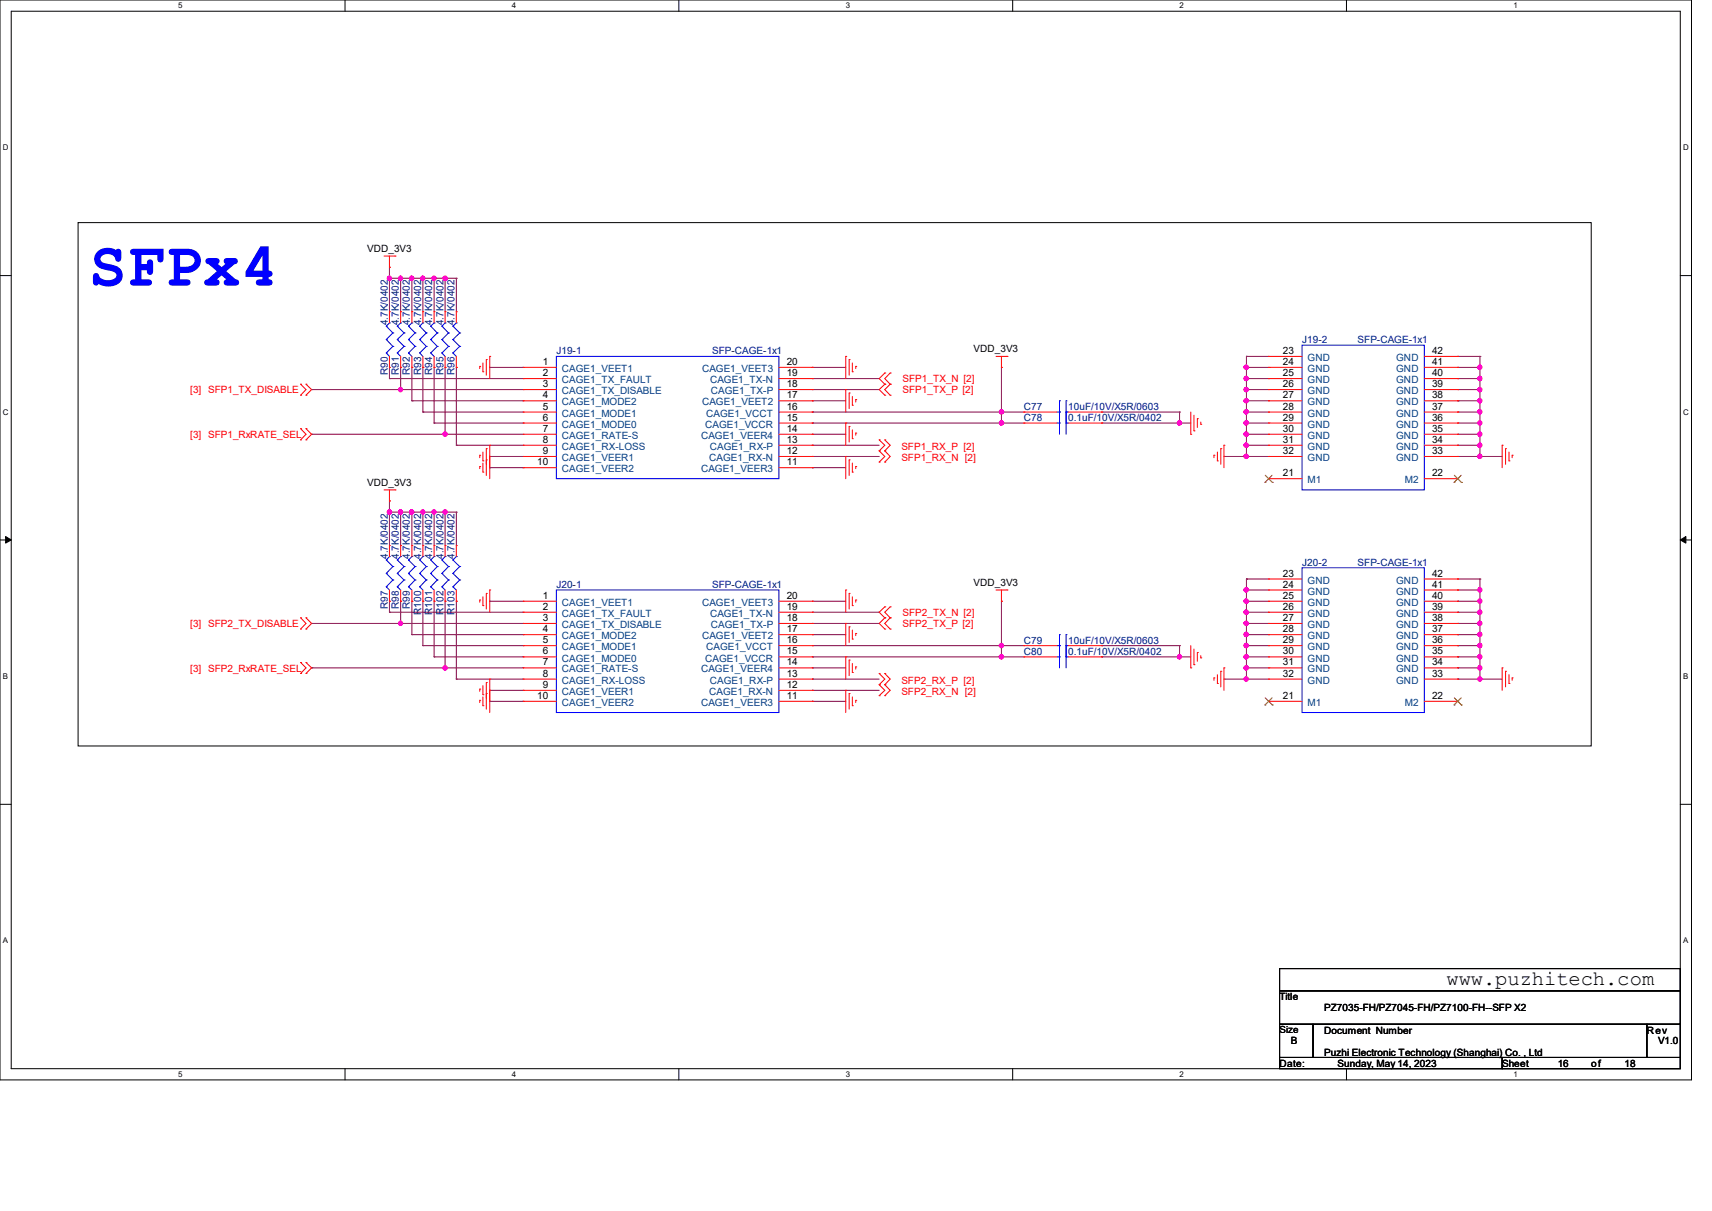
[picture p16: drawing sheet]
<svg xmlns="http://www.w3.org/2000/svg" width="297mm" height="210mm" viewBox="0 0 297 210" stroke-linecap="round" stroke-linejoin="round" font-family="sans-serif">
<defs><g id="words">
<text font-size="10.8" fill="#00f" x="15.5" y="49.5">SFPx4</text>
<text font-size="3.6" x="251" y="170.8">www.puzhitech.com</text>
<g font-size="1.7">
<text x="63.7" y="43.7">VDD_3V3</text>
<text x="94.2" y="63.3">1</text>
<text x="94.2" y="65.2">2</text>
<text x="136.5" y="63.3">20</text>
<text x="136.5" y="65.2">19</text>
<text x="168.9" y="61.1">VDD_3V3</text>
<text x="222.6" y="61.4">23</text>
<text x="222.6" y="63.3">24</text>
<text x="222.6" y="65.2">25</text>
<text x="248.4" y="61.4">42</text>
<text x="248.4" y="63.3">41</text>
<text x="248.4" y="65.2">40</text>
<text x="94.2" y="67.1">3</text>
<text x="94.2" y="69.1">4</text>
<text x="94.2" y="71">5</text>
<text x="136.5" y="67.1">18</text>
<text x="136.5" y="69.1">17</text>
<text x="136.5" y="71">16</text>
<text x="222.6" y="67.1">26</text>
<text x="222.6" y="69.1">27</text>
<text x="222.6" y="71">28</text>
<text x="248.4" y="67.1">39</text>
<text x="248.4" y="69.1">38</text>
<text x="248.4" y="71">37</text>
<text x="94.2" y="72.9">6</text>
<text x="94.2" y="74.9">7</text>
<text x="94.2" y="76.8">8</text>
<text x="136.5" y="72.9">15</text>
<text x="136.5" y="74.9">14</text>
<text x="136.5" y="76.8">13</text>
<text x="222.6" y="72.9">29</text>
<text x="222.6" y="74.9">30</text>
<text x="222.6" y="76.8">31</text>
<text x="248.4" y="72.9">36</text>
<text x="248.4" y="74.9">35</text>
<text x="248.4" y="76.8">34</text>
<text x="93.2" y="80.7">10</text>
<text x="94.2" y="78.7">9</text>
<text x="136.5" y="78.7">12</text>
<text x="136.5" y="80.7">11</text>
<text x="222.6" y="78.7">32</text>
<text x="222.6" y="82.6">21</text>
<text x="248.4" y="78.7">33</text>
<text x="248.4" y="82.6">22</text>
<text x="63.7" y="84.2">VDD_3V3</text>
<text x="168.9" y="101.6">VDD_3V3</text>
<text x="222.6" y="100">23</text>
<text x="222.6" y="101.9">24</text>
<text x="248.4" y="100">42</text>
<text x="248.4" y="101.9">41</text>
<text x="94.2" y="103.8">1</text>
<text x="94.2" y="105.7">2</text>
<text x="94.2" y="107.7">3</text>
<text x="136.5" y="103.8">20</text>
<text x="136.5" y="105.7">19</text>
<text x="136.5" y="107.7">18</text>
<text x="222.6" y="103.8">25</text>
<text x="222.6" y="105.7">26</text>
<text x="222.6" y="107.7">27</text>
<text x="248.4" y="103.8">40</text>
<text x="248.4" y="105.7">39</text>
<text x="248.4" y="107.7">38</text>
<text x="94.2" y="109.6">4</text>
<text x="94.2" y="111.5">5</text>
<text x="94.2" y="113.5">6</text>
<text x="136.5" y="109.6">17</text>
<text x="136.5" y="111.5">16</text>
<text x="136.5" y="113.5">15</text>
<text x="222.6" y="109.6">28</text>
<text x="222.6" y="111.5">29</text>
<text x="222.6" y="113.5">30</text>
<text x="248.4" y="109.6">37</text>
<text x="248.4" y="111.5">36</text>
<text x="248.4" y="113.5">35</text>
<text x="94.2" y="115.4">7</text>
<text x="94.2" y="117.3">8</text>
<text x="94.2" y="119.3">9</text>
<text x="136.5" y="115.4">14</text>
<text x="136.5" y="117.3">13</text>
<text x="136.5" y="119.3">12</text>
<text x="222.6" y="115.4">31</text>
<text x="222.6" y="117.3">32</text>
<text x="248.4" y="115.4">34</text>
<text x="248.4" y="117.3">33</text>
<text x="93.2" y="121.2">10</text>
<text x="136.5" y="121.2">11</text>
<text x="222.6" y="121.2">21</text>
<text x="248.4" y="121.2">22</text>
<text x="222" y="173.4">Title</text>
<text x="222" y="179.2">Size</text>
<text x="229.7" y="175.3">PZ7035-FH/PZ7045-FH/PZ7100-FH--SFP X2</text>
<text x="229.7" y="179.2">Document Number</text>
<text x="285.7" y="179.2">Rev</text>
<text x="222" y="185">Date:</text>
<text x="223.9" y="181.1">B</text>
<text x="229.7" y="183.1">Puzhi Electronic Technology (Shanghai) Co. , Ltd</text>
<text x="232.1" y="185">Sunday, May 14, 2023</text>
<text x="260.6" y="185">Sheet</text>
<text x="270.2" y="185">16</text>
<text x="276.1" y="185">of</text>
<text x="281.8" y="185">18</text>
<text x="287.6" y="181.1">V1.0</text>
</g>
<g font-size="1.7" fill="#000080">
<text x="67.3" y="56.4" transform="rotate(-90 67.3 56.4)">4.7K/0402</text>
<text x="69.2" y="56.4" transform="rotate(-90 69.2 56.4)">4.7K/0402</text>
<text x="71.1" y="56.4" transform="rotate(-90 71.1 56.4)">4.7K/0402</text>
<text x="73.1" y="56.4" transform="rotate(-90 73.1 56.4)">4.7K/0402</text>
<text x="75" y="56.4" transform="rotate(-90 75 56.4)">4.7K/0402</text>
<text x="76.9" y="56.4" transform="rotate(-90 76.9 56.4)">4.7K/0402</text>
<text x="78.8" y="56.4" transform="rotate(-90 78.8 56.4)">4.7K/0402</text>
<text x="225.9" y="59.5">J19-2</text>
<text x="235.5" y="59.5">SFP-CAGE-1x1</text>
<text x="67.3" y="65.1" transform="rotate(-90 67.3 65.1)">R90</text>
<text x="69.2" y="65.1" transform="rotate(-90 69.2 65.1)">R91</text>
<text x="71.1" y="65.1" transform="rotate(-90 71.1 65.1)">R92</text>
<text x="73.1" y="65.1" transform="rotate(-90 73.1 65.1)">R93</text>
<text x="75" y="65.1" transform="rotate(-90 75 65.1)">R94</text>
<text x="76.9" y="65.1" transform="rotate(-90 76.9 65.1)">R95</text>
<text x="78.8" y="65.1" transform="rotate(-90 78.8 65.1)">R96</text>
<text x="96.5" y="61.5">J19-1</text>
<text x="123.6" y="61.5">SFP-CAGE-1x1</text>
<text x="177.6" y="71.1">C77</text>
<text x="185.3" y="71.1">10uF/10V/X5R/0603</text>
<text x="177.6" y="73.1">C78</text>
<text x="185.3" y="73.1">0.1uF/10V/X5R/0402</text>
<text x="67.3" y="96.9" transform="rotate(-90 67.3 96.9)">4.7K/0402</text>
<text x="69.2" y="96.9" transform="rotate(-90 69.2 96.9)">4.7K/0402</text>
<text x="71.1" y="96.9" transform="rotate(-90 71.1 96.9)">4.7K/0402</text>
<text x="73.1" y="96.9" transform="rotate(-90 73.1 96.9)">4.7K/0402</text>
<text x="75" y="96.9" transform="rotate(-90 75 96.9)">4.7K/0402</text>
<text x="76.9" y="96.9" transform="rotate(-90 76.9 96.9)">4.7K/0402</text>
<text x="78.8" y="96.9" transform="rotate(-90 78.8 96.9)">4.7K/0402</text>
<text x="225.9" y="98.1">J20-2</text>
<text x="235.5" y="98.1">SFP-CAGE-1x1</text>
<text x="67.3" y="105.6" transform="rotate(-90 67.3 105.6)">R97</text>
<text x="69.2" y="105.6" transform="rotate(-90 69.2 105.6)">R98</text>
<text x="71.1" y="105.6" transform="rotate(-90 71.1 105.6)">R99</text>
<text x="73.1" y="106.6" transform="rotate(-90 73.1 106.6)">R100</text>
<text x="75" y="106.6" transform="rotate(-90 75 106.6)">R101</text>
<text x="76.9" y="106.6" transform="rotate(-90 76.9 106.6)">R102</text>
<text x="78.8" y="106.6" transform="rotate(-90 78.8 106.6)">R103</text>
<text x="96.5" y="102">J20-1</text>
<text x="123.6" y="102">SFP-CAGE-1x1</text>
<text x="177.6" y="111.7">C79</text>
<text x="177.6" y="113.6">C80</text>
<text x="185.3" y="111.7">10uF/10V/X5R/0603</text>
<text x="185.3" y="113.6">0.1uF/10V/X5R/0402</text>
</g>
<g font-size="1.7" fill="#004080">
<text x="97.5" y="64.5">CAGE1_VEET1</text>
<text x="121.8" y="64.5">CAGE1_VEET3</text>
<text x="226.9" y="62.6">GND</text>
<text x="226.9" y="64.5">GND</text>
<text x="242.2" y="62.6">GND</text>
<text x="242.2" y="64.5">GND</text>
<text x="97.5" y="66.5">CAGE1_TX_FAULT</text>
<text x="97.5" y="68.4">CAGE1_TX_DISABLE</text>
<text x="97.5" y="70.3">CAGE1_MODE2</text>
<text x="121.8" y="70.3">CAGE1_VEET2</text>
<text x="123.2" y="66.5">CAGE1_TX-N</text>
<text x="123.3" y="68.4">CAGE1_TX-P</text>
<text x="226.9" y="66.5">GND</text>
<text x="226.9" y="68.4">GND</text>
<text x="226.9" y="70.3">GND</text>
<text x="242.2" y="66.5">GND</text>
<text x="242.2" y="68.4">GND</text>
<text x="242.2" y="70.3">GND</text>
<text x="97.5" y="72.3">CAGE1_MODE1</text>
<text x="97.5" y="74.2">CAGE1_MODE0</text>
<text x="97.5" y="76.1">CAGE1_RATE-S</text>
<text x="121.6" y="76.1">CAGE1_VEER4</text>
<text x="122.3" y="74.2">CAGE1_VCCR</text>
<text x="122.5" y="72.3">CAGE1_VCCT</text>
<text x="226.9" y="72.3">GND</text>
<text x="226.9" y="74.2">GND</text>
<text x="226.9" y="76.1">GND</text>
<text x="242.2" y="72.3">GND</text>
<text x="242.2" y="74.2">GND</text>
<text x="242.2" y="76.1">GND</text>
<text x="97.5" y="78">CAGE1_RX-LOSS</text>
<text x="97.5" y="80">CAGE1_VEER1</text>
<text x="97.5" y="81.9">CAGE1_VEER2</text>
<text x="121.6" y="81.9">CAGE1_VEER3</text>
<text x="123" y="80">CAGE1_RX-N</text>
<text x="123.1" y="78">CAGE1_RX-P</text>
<text x="226.9" y="78">GND</text>
<text x="226.9" y="80">GND</text>
<text x="226.9" y="83.8">M1</text>
<text x="242.2" y="78">GND</text>
<text x="242.2" y="80">GND</text>
<text x="243.7" y="83.8">M2</text>
<text x="226.9" y="101.2">GND</text>
<text x="242.2" y="101.2">GND</text>
<text x="97.5" y="105.1">CAGE1_VEET1</text>
<text x="97.5" y="107">CAGE1_TX_FAULT</text>
<text x="121.8" y="105.1">CAGE1_VEET3</text>
<text x="123.2" y="107">CAGE1_TX-N</text>
<text x="226.9" y="103.1">GND</text>
<text x="226.9" y="105.1">GND</text>
<text x="226.9" y="107">GND</text>
<text x="242.2" y="103.1">GND</text>
<text x="242.2" y="105.1">GND</text>
<text x="242.2" y="107">GND</text>
<text x="97.5" y="108.9">CAGE1_TX_DISABLE</text>
<text x="97.5" y="110.9">CAGE1_MODE2</text>
<text x="97.5" y="112.8">CAGE1_MODE1</text>
<text x="121.8" y="110.9">CAGE1_VEET2</text>
<text x="122.5" y="112.8">CAGE1_VCCT</text>
<text x="123.3" y="108.9">CAGE1_TX-P</text>
<text x="226.9" y="108.9">GND</text>
<text x="226.9" y="110.9">GND</text>
<text x="226.9" y="112.8">GND</text>
<text x="242.2" y="108.9">GND</text>
<text x="242.2" y="110.9">GND</text>
<text x="242.2" y="112.8">GND</text>
<text x="97.5" y="114.7">CAGE1_MODE0</text>
<text x="97.5" y="116.6">CAGE1_RATE-S</text>
<text x="97.5" y="118.6">CAGE1_RX-LOSS</text>
<text x="121.6" y="116.6">CAGE1_VEER4</text>
<text x="122.3" y="114.7">CAGE1_VCCR</text>
<text x="123.1" y="118.6">CAGE1_RX-P</text>
<text x="226.9" y="114.7">GND</text>
<text x="226.9" y="116.6">GND</text>
<text x="226.9" y="118.6">GND</text>
<text x="242.2" y="114.7">GND</text>
<text x="242.2" y="116.6">GND</text>
<text x="242.2" y="118.6">GND</text>
<text x="97.5" y="120.5">CAGE1_VEER1</text>
<text x="97.5" y="122.4">CAGE1_VEER2</text>
<text x="121.6" y="122.4">CAGE1_VEER3</text>
<text x="123" y="120.5">CAGE1_RX-N</text>
<text x="226.9" y="122.4">M1</text>
<text x="243.7" y="122.4">M2</text>
</g>
<g font-size="1.7" fill="#f00">
<text x="33" y="68.2">[3] SFP1_TX_DISABLE</text>
<text x="156.6" y="68.2">SFP1_TX_P [2]</text>
<text x="156.6" y="66.3">SFP1_TX_N [2]</text>
<text x="33" y="75.9">[3] SFP1_RxRATE_SEL</text>
<text x="156.4" y="78.1">SFP1_RX_P [2]</text>
<text x="156.4" y="80">SFP1_RX_N [2]</text>
<text x="156.6" y="106.8">SFP2_TX_N [2]</text>
<text x="33" y="108.8">[3] SFP2_TX_DISABLE</text>
<text x="156.6" y="108.8">SFP2_TX_P [2]</text>
<text x="33" y="116.5">[3] SFP2_RxRATE_SEL</text>
<text x="156.4" y="118.6">SFP2_RX_P [2]</text>
<text x="156.4" y="120.5">SFP2_RX_N [2]</text>
</g>
<g font-size="1.4">
<text x="30.9" y="1.4">5</text>
<text x="88.8" y="1.4">4</text>
<text x="146.7" y="1.4">3</text>
<text x="204.6" y="1.4">2</text>
<text x="262.6" y="1.4">1</text>
<text x=".5" y="26.1">D</text>
<text x="292" y="26.1">D</text>
<text x=".5" y="71.9">C</text>
<text x="292" y="71.9">C</text>
<text x=".5" y="117.8">B</text>
<text x="292" y="117.8">B</text>
<text x=".5" y="163.6">A</text>
<text x="292" y="163.6">A</text>
<text x="30.9" y="186.8">5</text>
<text x="88.8" y="186.8">4</text>
<text x="146.7" y="186.8">3</text>
<text x="204.6" y="186.8">2</text>
<text x="262.6" y="186.8">1</text>
</g>
</g></defs>
<path d="M0 0h293.5v187.3h-293.5zM1.9 1.9h289.6v183.4h-289.6z" fill="none" stroke="#000" stroke-width=".17"/>
<g fill="#fff">
<path d="M30.9 .2h.8v1.5h-.8z"/>
<path d="M30.9 185.5h.8v1.6h-.8z"/>
</g>
<path d="M59.9 0v1.9M59.9 185.3v2" fill="none" stroke="#000" stroke-width=".17"/>
<g fill="#fff">
<path d="M88.8 .2h.8v1.5h-.8z"/>
<path d="M88.8 185.5h.8v1.6h-.8z"/>
</g>
<path d="M117.8 0v1.9M117.8 185.3v2" fill="none" stroke="#000" stroke-width=".17"/>
<g fill="#fff">
<path d="M146.7 .2h.8v1.5h-.8z"/>
<path d="M146.7 185.5h.8v1.6h-.8z"/>
</g>
<path d="M175.7 0v1.9M175.7 185.3v2" fill="none" stroke="#000" stroke-width=".17"/>
<g fill="#fff">
<path d="M204.6 .2h.8v1.5h-.8z"/>
<path d="M204.6 185.5h.8v1.6h-.8z"/>
</g>
<path d="M233.6 0v1.9M233.6 185.3v2" fill="none" stroke="#000" stroke-width=".17"/>
<g fill="#fff">
<path d="M262.6 .2h.7v1.5h-.7z"/>
<path d="M262.6 185.5h.7v1.6h-.7z"/>
<path d="M.5 24.8h1v1.6h-1z"/>
<path d="M292 24.8h1v1.6h-1z"/>
<path d="M.5 70.7h1v1.5h-1z"/>
<path d="M292 70.7h1v1.5h-1z"/>
</g>
<path d="M0 47.8h1.9M291.5 47.8h2" fill="none" stroke="#000" stroke-width=".17"/>
<g fill="#fff">
<path d="M.5 116.5h.9v1.6h-.9z"/>
<path d="M292 116.5h.9v1.6h-.9z"/>
</g>
<path d="M0 93.6h1.9M291.5 93.6h2" fill="none" stroke="#000" stroke-width=".17"/>
<path d="M1 93l.9 .6-.9 .6zM291.5 93.6l1-.6v1.2z" fill="#000" stroke="#000" stroke-width=".17"/>
<g fill="#fff">
<path d="M.5 162.4h.9v1.5h-.9z"/>
<path d="M292 162.4h.9v1.5h-.9z"/>
</g>
<path d="M13.5 38.6h262.6v90.8h-262.6zM0 139.5h1.9M291.5 139.5h2M222 168h69.5v3.8h-69.5zM222 171.8h69.5v5.8h-69.5zM222 177.6h5.8v5.8h-5.8zM227.8 177.6h57.9v5.8h-57.9zM285.7 177.6h5.8v5.8h-5.8zM222 183.4h38.6v1.9h-38.6zM260.6 183.4h30.9v1.9h-30.9z" fill="none" stroke="#000" stroke-width=".17"/>
<g fill="none" stroke="#800040" stroke-width=".17">
<path d="M67.6 46.4h.1M67.6 48.3h.1M67.6 46.4v7.7M67.6 48.3h11.6M69.5 48.3h.1M69.5 48.3v5.8M71.5 48.3h.1M71.5 48.3v5.8M73.4 48.3h.1M73.4 48.3v5.8M75.3 48.3h.1M75.3 48.3v5.8"/>
<path d="M77.2 48.3h.1M77.2 48.3v5.8M79.2 48.3h.1M79.2 48.3v5.8M54.1 67.6h.1M54.1 75.3h.1M54.1 75.3h36.7M54.1 67.6h36.7M67.6 63.7h.1M67.6 65.7h.1M67.6 65.7h23.2M67.6 63.7v2"/>
<path d="M69.5 63.7h.1M69.5 67.6h.1M69.5 63.7v3.9M71.5 63.7h.1M71.5 69.5h.1M71.5 69.5h19.3M71.5 63.7v5.8M73.4 63.7h.1M73.4 71.5h.1M73.4 71.5h17.4M73.4 63.7v7.8M75.3 63.7h.1"/>
<path d="M75.3 73.4h.1M75.3 73.4h15.5M75.3 63.7v9.7M77.2 75.3h.1M77.2 63.7h.1M77.2 63.7v11.6M79.2 77.2h.1M79.2 63.7h.1M79.2 77.2h11.6M79.2 63.7v13.5M85 63.7h.1M85 79.2h.1"/>
<path d="M85 63.7h5.8M85 79.2h5.8M140.9 75.3h.1M140.9 69.5h.1M140.9 63.7h.1M140.9 77.2h.1M140.9 79.2h.1M140.9 67.6h.1M140.9 65.7h.1M140.9 71.5h.1M140.9 73.4h.1M140.9 63.7h5.8"/>
<path d="M140.9 75.3h5.8M140.9 69.5h5.8M140.9 77.2h11.6M140.9 79.2h11.6M140.9 67.6h11.6M140.9 65.7h11.6M140.9 73.4h36.7M140.9 71.5h36.7M173.7 63.7h.1M173.7 71.5h.1M173.7 73.4h.1M173.7 63.7v9.7"/>
<path d="M191.1 73.4h.1M191.1 71.5h.1M191.1 73.4h15.5M191.1 71.5h13.5M204.6 73.4h.1M204.6 71.5h.1M204.6 71.5v1.9M212.3 79.2h.1M212.3 79.2h7.8M216.2 61.8h.1M216.2 75.3h.1M216.2 73.4h.1"/>
<path d="M216.2 77.2h.1M216.2 65.7h.1M216.2 67.6h.1M216.2 69.5h.1M216.2 71.5h.1M216.2 63.7h.1M216.2 79.2h.1M216.2 63.7h3.9M216.2 75.3h3.9M216.2 69.5h3.9M216.2 77.2h3.9M216.2 67.6h3.9"/>
<path d="M216.2 65.7h3.9M216.2 73.4h3.9M216.2 71.5h3.9M216.2 61.8v17.4M216.2 61.8h3.9M252.9 77.2h.1M252.9 61.8h.1M252.9 71.5h.1M252.9 75.3h.1M252.9 73.4h.1M252.9 79.2h.1M252.9 67.6h.1"/>
<path d="M252.9 63.7h.1M252.9 65.7h.1M252.9 69.5h.1M252.9 63.7h3.9M252.9 75.3h3.9M252.9 69.5h3.9M252.9 77.2h3.9M252.9 79.2h7.7M252.9 67.6h3.9M252.9 65.7h3.9M252.9 73.4h3.9M252.9 71.5h3.9"/>
<path d="M252.9 61.8h3.9M256.8 79.2h.1M256.8 61.8h.1M256.8 69.5h.1M256.8 71.5h.1M256.8 73.4h.1M256.8 75.3h.1M256.8 77.2h.1M256.8 63.7h.1M256.8 65.7h.1M256.8 67.6h.1M256.8 61.8v17.4"/>
<path d="M67.6 86.9h.1M67.6 88.8h.1M67.6 86.9v7.7M67.6 88.8h11.6M69.5 88.8h.1M69.5 88.8v5.8M71.5 88.8h.1M71.5 88.8v5.8M73.4 88.8h.1M73.4 88.8v5.8M75.3 88.8h.1M75.3 88.8v5.8"/>
<path d="M77.2 88.8h.1M77.2 88.8v5.8M79.2 88.8h.1M79.2 88.8v5.8M85 81.1h.1M85 81.1h5.8M140.9 81.1h.1M140.9 81.1h5.8M54.1 108.1h.1M54.1 115.8h.1M54.1 115.8h36.7M54.1 108.1h36.7"/>
<path d="M67.6 104.3h.1M67.6 106.2h.1M67.6 106.2h23.2M67.6 104.3v1.9M69.5 104.3h.1M69.5 108.1h.1M69.5 104.3v3.8M71.5 104.3h.1M71.5 110.1h.1M71.5 110.1h19.3M71.5 104.3v5.8M73.4 104.3h.1"/>
<path d="M73.4 112h.1M73.4 112h17.4M73.4 104.3v7.7M75.3 104.3h.1M75.3 113.9h.1M75.3 113.9h15.5M75.3 104.3v9.6M77.2 115.8h.1M77.2 104.3h.1M77.2 104.3v11.5M79.2 117.8h.1M79.2 104.3h.1"/>
<path d="M79.2 117.8h11.6M79.2 104.3v13.5M85 104.3h.1M85 119.7h.1M85 104.3h5.8M85 119.7h5.8M140.9 115.8h.1M140.9 104.3h.1M140.9 110.1h.1M140.9 119.7h.1M140.9 117.8h.1M140.9 106.2h.1"/>
<path d="M140.9 108.1h.1M140.9 113.9h.1M140.9 112h.1M140.9 115.8h5.8M140.9 104.3h5.8M140.9 110.1h5.8M140.9 119.7h11.6M140.9 117.8h11.6M140.9 106.2h11.6M140.9 108.1h11.6M140.9 113.9h36.7M140.9 112h36.7"/>
<path d="M173.7 113.9h.1M173.7 112h.1M173.7 104.3h.1M173.7 104.3v9.6M191.1 113.9h.1M191.1 112h.1M191.1 113.9h15.5M191.1 112h13.5M204.6 112h.1M204.6 113.9h.1M204.6 112v1.9M212.3 117.8h.1"/>
<path d="M212.3 117.8h7.8M216.2 100.4h.1M216.2 115.8h.1M216.2 112h.1M216.2 113.9h.1M216.2 110.1h.1M216.2 108.1h.1M216.2 106.2h.1M216.2 104.3h.1M216.2 102.3h.1M216.2 117.8h.1M216.2 115.8h3.9"/>
<path d="M216.2 104.3h3.9M216.2 110.1h3.9M216.2 106.2h3.9M216.2 108.1h3.9M216.2 113.9h3.9M216.2 112h3.9M216.2 100.4v17.4M216.2 100.4h3.9M216.2 102.3h3.9M252.9 100.4h.1M252.9 115.8h.1M252.9 112h.1"/>
<path d="M252.9 113.9h.1M252.9 110.1h.1M252.9 108.1h.1M252.9 104.3h.1M252.9 102.3h.1M252.9 106.2h.1M252.9 117.8h.1M252.9 115.8h3.9M252.9 104.3h3.9M252.9 110.1h3.9M252.9 117.8h7.7M252.9 106.2h3.9"/>
<path d="M252.9 108.1h3.9M252.9 113.9h3.9M252.9 112h3.9M252.9 100.4h3.9M252.9 102.3h3.9M256.8 100.4h.1M256.8 117.8h.1M256.8 115.8h.1M256.8 113.9h.1M256.8 112h.1M256.8 110.1h.1M256.8 108.1h.1"/>
<path d="M256.8 106.2h.1M256.8 104.3h.1M256.8 102.3h.1M256.8 100.4v17.4M85 121.6h.1M85 121.6h5.8M140.9 121.6h.1M140.9 121.6h5.8"/>
</g>
<g fill="#f0f" stroke="#f0f" stroke-width=".17">
<circle cx="204.6" cy="73.3" r=".37"/>
<circle cx="173.7" cy="71.4" r=".38"/>
<circle cx="173.7" cy="73.3" r=".38"/>
<circle cx="204.6" cy="113.9" r=".37"/>
<circle cx="173.7" cy="113.9" r=".38"/>
<circle cx="173.7" cy="112" r=".38"/>
<circle cx="67.6" cy="48.3" r=".38"/>
<circle cx="69.5" cy="48.3" r=".37"/>
<circle cx="71.4" cy="48.3" r=".38"/>
<circle cx="75.3" cy="48.3" r=".37"/>
<circle cx="73.3" cy="48.3" r=".37"/>
<circle cx="77.2" cy="48.3" r=".38"/>
<circle cx="69.5" cy="67.6" r=".37"/>
<circle cx="77.2" cy="75.3" r=".38"/>
<circle cx="67.6" cy="88.8" r=".38"/>
<circle cx="71.4" cy="88.8" r=".38"/>
<circle cx="69.5" cy="88.8" r=".37"/>
<circle cx="75.3" cy="88.8" r=".37"/>
<circle cx="73.3" cy="88.8" r=".37"/>
<circle cx="77.2" cy="88.8" r=".38"/>
<circle cx="69.5" cy="108.1" r=".37"/>
<circle cx="77.2" cy="115.8" r=".38"/>
<circle cx="216.2" cy="117.8" r=".38"/>
<circle cx="216.2" cy="115.8" r=".38"/>
<circle cx="216.2" cy="113.9" r=".38"/>
<circle cx="216.2" cy="112" r=".38"/>
<circle cx="216.2" cy="110" r=".38"/>
<circle cx="216.2" cy="108.1" r=".38"/>
<circle cx="216.2" cy="106.2" r=".38"/>
<circle cx="216.2" cy="104.2" r=".38"/>
<circle cx="216.2" cy="102.3" r=".38"/>
<circle cx="256.7" cy="102.3" r=".37"/>
<circle cx="256.7" cy="115.8" r=".37"/>
<circle cx="256.7" cy="117.8" r=".37"/>
<circle cx="256.7" cy="113.9" r=".37"/>
<circle cx="256.7" cy="112" r=".37"/>
<circle cx="256.7" cy="110" r=".37"/>
<circle cx="256.7" cy="108.1" r=".37"/>
<circle cx="256.7" cy="106.2" r=".37"/>
<circle cx="256.7" cy="104.2" r=".37"/>
<circle cx="216.2" cy="75.3" r=".38"/>
<circle cx="216.2" cy="79.1" r=".38"/>
<circle cx="216.2" cy="69.5" r=".38"/>
<circle cx="216.2" cy="73.3" r=".38"/>
<circle cx="216.2" cy="71.4" r=".38"/>
<circle cx="216.2" cy="77.2" r=".38"/>
<circle cx="216.2" cy="67.6" r=".38"/>
<circle cx="216.2" cy="65.6" r=".38"/>
<circle cx="216.2" cy="63.7" r=".38"/>
<circle cx="256.7" cy="79.1" r=".37"/>
<circle cx="256.7" cy="77.2" r=".37"/>
<circle cx="256.7" cy="63.7" r=".37"/>
<circle cx="256.7" cy="73.3" r=".37"/>
<circle cx="256.7" cy="71.4" r=".37"/>
<circle cx="256.7" cy="75.3" r=".37"/>
<circle cx="256.7" cy="65.6" r=".37"/>
<circle cx="256.7" cy="69.5" r=".37"/>
<circle cx="256.7" cy="67.6" r=".37"/>
</g>
<g fill="none" stroke="#f00" stroke-width=".17">
<path d="M66.6 44.4h1.9M67.6 46.4h.1M67.6 54.1h.1M67.6 44.4v2M67.6 54.1v1.9M68.5 44.4h.1M69.5 54.1h.1M69.5 54.1v1.9M71.5 54.1h.1M71.5 54.1v1.9M73.4 54.1h.1M73.4 54.1v1.9"/>
<path d="M75.3 54.1h.1M75.3 54.1v1.9M77.2 54.1h.1M77.2 54.1v1.9M79.2 54.1h.1M79.2 54.1v1.9M52.2 68.5h.1M52.2 66.6h.1M52.2 76.3h.1M52.2 74.3h.1M52.2 66.6l.9 1-.9 .9M52.2 74.3l.9 1-.9 1"/>
<path d="M53.1 66.6h.1M53.1 68.5h.1M53.1 74.3h.1M53.1 76.3h.1M53.1 66.6l1 1-1 .9M53.1 74.3l1 1-1 1M67.6 63.7h.1M67.6 61.8v1.9M69.5 63.7h.1M69.5 61.8v1.9M71.5 63.7h.1M71.5 61.8v1.9"/>
<path d="M73.4 63.7h.1M73.4 61.8v1.9M75.3 63.7h.1M75.3 61.8v1.9M77.2 63.7h.1M77.2 61.8v1.9M79.2 63.7h.1M79.2 61.8v1.9M83.2 63.5h.1M83.2 79h.1M83.2 63.5v.4M83.2 79v.4"/>
<path d="M83.8 64.5h.1M83.8 79.9h.1M83.8 62.9v1.6M83.8 78.4v1.5M84.4 62.4h.1M84.4 79.8h.1M84.4 77.8h.1M84.4 62.4v2.7M84.4 77.8v4.7M85 61.8h.1M85 79.2h.1M85 77.2h.1"/>
<path d="M85 61.8v3.9M85 77.2v5.8M90.8 63.7h.1M90.8 65.7h.1M90.8 67.6h.1M90.8 69.5h.1M90.8 71.5h.1M90.8 73.4h.1M90.8 75.3h.1M90.8 77.2h.1M90.8 79.2h.1M90.8 71.5h5.7"/>
<path d="M90.8 73.4h5.7M90.8 63.7h5.7M90.8 65.7h5.7M90.8 67.6h5.7M90.8 69.5h5.7M90.8 75.3h5.7M90.8 77.2h5.7M90.8 79.2h5.7M135.1 71.5h5.8M135.1 73.4h5.8M135.1 63.7h5.8M135.1 65.7h5.8"/>
<path d="M135.1 67.6h5.8M135.1 69.5h5.8M135.1 75.3h5.8M135.1 77.2h5.8M135.1 79.2h5.8M140.9 63.7h.1M140.9 65.7h.1M140.9 67.6h.1M140.9 69.5h.1M140.9 71.5h.1M140.9 73.4h.1M140.9 75.3h.1"/>
<path d="M140.9 77.2h.1M140.9 79.2h.1M146.7 79.2h.1M146.7 73.4h.1M146.7 67.6h.1M146.7 61.8h.1M146.7 61.8v3.9M146.7 67.6v3.9M146.7 73.4v3.8M146.7 79.2v3.8M147.3 79.8h.1M147.3 74h.1"/>
<path d="M147.3 68.2h.1M147.3 62.4h.1M147.3 62.4v2.7M147.3 68.2v2.7M147.3 74v2.7M147.3 79.8v2.7M147.9 76.1h.1M147.9 70.3h.1M147.9 64.5h.1M147.9 62.9v1.6M147.9 68.7v1.6M147.9 74.5v1.6"/>
<path d="M148.5 75.1h.1M148.5 69.3h.1M148.5 63.5h.1M148.5 63.5v.4M148.5 69.3v.4M148.5 75.1v.4M152.5 76.3h.1M152.5 78.2h.1M152.5 76.3l1 .9-1 1M152.5 78.2l1 1-1 .9M153.5 76.3h.1M153.5 78.2h.1"/>
<path d="M153.5 66.6h.1M153.5 68.5h.1M153.5 64.7h.1M153.5 76.3l.9 .9-.9 1M153.5 78.2l.9 1-.9 .9M153.5 66.6l-1 1 1 .9M153.5 64.7l-1 1 1 .9M154.4 68.5h.1M154.4 66.6h.1M154.4 64.7h.1M154.4 66.6l-.9 1 .9 .9M154.4 64.7l-.9 1 .9 .9"/>
<path d="M172.8 61.8h1.9M173.7 63.7h.1M173.7 61.8v1.9M174.7 61.8h.1M177.6 71.5h.1M177.6 73.4h.1M177.6 71.5h5.8M177.6 73.4h5.8M185.3 71.5h5.8M185.3 73.4h5.8M191.1 71.5h.1M191.1 73.4h.1"/>
<path d="M206.6 75.3h.1M206.6 71.5v3.8M207.1 74.7h.1M207.1 72v2.7M207.7 72.6h.1M207.7 72.6v1.5M208.3 73.6h.1M208.3 73.2v.4M210.6 79h.1M210.6 79v.4M211.2 79.9h.1M211.2 78.4v1.5"/>
<path d="M211.8 77.8h.1M211.8 77.8v2.7M212.3 77.2h.1M212.3 77.2v3.9M220.1 61.8h.1M220.1 63.7h.1M220.1 65.7h.1M220.1 67.6h.1M220.1 69.5h.1M220.1 71.5h.1M220.1 73.4h.1M220.1 75.3h.1"/>
<path d="M220.1 77.2h.1M220.1 79.2h.1M220.1 61.8h5.8M220.1 71.5h5.8M220.1 73.4h5.8M220.1 63.7h5.8M220.1 65.7h5.8M220.1 67.6h5.8M220.1 69.5h5.8M220.1 75.3h5.8M220.1 77.2h5.8M220.1 79.2h5.8"/>
<path d="M247.1 61.8h5.8M247.1 71.5h5.8M247.1 73.4h5.8M247.1 63.7h5.8M247.1 65.7h5.8M247.1 67.6h5.8M247.1 69.5h5.8M247.1 75.3h5.8M247.1 77.2h5.8M247.1 79.2h5.8M252.9 61.8h.1M252.9 63.7h.1"/>
<path d="M252.9 65.7h.1M252.9 67.6h.1M252.9 69.5h.1M252.9 71.5h.1M252.9 73.4h.1M252.9 75.3h.1M252.9 77.2h.1M252.9 79.2h.1M260.6 77.2h.1M260.6 77.2v3.9M261.2 77.8h.1M261.2 77.8v2.7"/>
<path d="M261.8 79.9h.1M261.8 78.4v1.5M262.3 79h.1M262.3 79v.4M66.6 85h1.9M67.6 86.9h.1M67.6 94.6h.1M67.6 85v1.9M67.6 94.6v1.9M68.5 85h.1M69.5 94.6h.1M69.5 94.6v1.9"/>
<path d="M71.5 94.6h.1M71.5 94.6v1.9M73.4 94.6h.1M73.4 94.6v1.9M75.3 94.6h.1M75.3 94.6v1.9M77.2 94.6h.1M77.2 94.6v1.9M79.2 94.6h.1M79.2 94.6v1.9M83.2 80.9h.1M83.2 80.9v.4"/>
<path d="M83.8 81.9h.1M83.8 80.3v1.6M90.8 81.1h.1M90.8 81.1h5.7M135.1 81.1h5.8M140.9 81.1h.1M147.9 81.9h.1M147.9 80.3v1.6M148.5 80.9h.1M148.5 80.9v.4M152.5 80.1h.1M153.5 80.1h.1"/>
<path d="M220.1 83h.1M220.1 83h5.8M247.1 83h5.8M252.9 83h.1M52.2 109.1h.1M52.2 107.1h.1M52.2 116.8h.1M52.2 114.9h.1M52.2 107.1l.9 1-.9 1M52.2 114.9l.9 .9-.9 1M53.1 107.1h.1M53.1 109.1h.1"/>
<path d="M53.1 114.9h.1M53.1 116.8h.1M53.1 107.1l1 1-1 1M53.1 114.9l1 .9-1 1M67.6 104.3h.1M67.6 102.3v2M69.5 104.3h.1M69.5 102.3v2M71.5 104.3h.1M71.5 102.3v2M73.4 104.3h.1M73.4 102.3v2"/>
<path d="M75.3 104.3h.1M75.3 102.3v2M77.2 104.3h.1M77.2 102.3v2M79.2 104.3h.1M79.2 102.3v2M83.2 104.1h.1M83.2 119.5h.1M83.2 104.1v.3M83.2 119.5v.4M83.8 105h.1M83.8 103.5v1.5"/>
<path d="M83.8 118.9v1.6M84.4 102.9h.1M84.4 118.4h.1M84.4 102.9v2.7M84.4 118.4v4.6M85 102.3h.1M85 119.7h.1M85 117.8h.1M85 102.3v3.9M85 117.8v5.8M90.8 104.3h.1M90.8 106.2h.1"/>
<path d="M90.8 108.1h.1M90.8 110.1h.1M90.8 112h.1M90.8 113.9h.1M90.8 115.8h.1M90.8 117.8h.1M90.8 119.7h.1M90.8 104.3h5.7M90.8 106.2h5.7M90.8 108.1h5.7M90.8 110.1h5.7M90.8 112h5.7"/>
<path d="M90.8 113.9h5.7M90.8 115.8h5.7M90.8 117.8h5.7M90.8 119.7h5.7M135.1 104.3h5.8M135.1 106.2h5.8M135.1 108.1h5.8M135.1 110.1h5.8M135.1 112h5.8M135.1 113.9h5.8M135.1 115.8h5.8M135.1 117.8h5.8"/>
<path d="M135.1 119.7h5.8M140.9 104.3h.1M140.9 106.2h.1M140.9 108.1h.1M140.9 110.1h.1M140.9 112h.1M140.9 113.9h.1M140.9 115.8h.1M140.9 117.8h.1M140.9 119.7h.1M146.7 119.7h.1M146.7 113.9h.1"/>
<path d="M146.7 102.3h.1M146.7 108.1h.1M146.7 102.3v3.9M146.7 108.1v3.9M146.7 113.9v3.9M146.7 119.7v3.9M147.3 114.5h.1M147.3 102.9h.1M147.3 108.7h.1M147.3 102.9v2.7M147.3 108.7v2.7M147.3 114.5v2.7"/>
<path d="M147.9 116.6h.1M147.9 105h.1M147.9 110.8h.1M147.9 103.5v1.5M147.9 109.3v1.5M147.9 115.1v1.5M148.5 115.7h.1M148.5 104.1h.1M148.5 109.9h.1M148.5 104.1v.3M148.5 109.9v.3M148.5 115.7v.3"/>
<path d="M152.5 118.7h.1M152.5 116.8h.1M152.5 118.7l1 1-1 .9M152.5 116.8l1 1-1 .9M153.5 118.7h.1M153.5 116.8h.1M153.5 107.1h.1M153.5 109.1h.1M153.5 105.2h.1M153.5 118.7l.9 1-.9 .9M153.5 116.8l.9 1-.9 .9M153.5 107.1l-1 1 1 1"/>
<path d="M153.5 105.2l-1 1 1 .9M154.4 109.1h.1M154.4 107.1h.1M154.4 105.2h.1M154.4 107.1l-.9 1 .9 1M154.4 105.2l-.9 1 .9 .9M172.8 102.3h1.9M173.7 104.3h.1M173.7 102.3v2M174.7 102.3h.1M177.6 112h.1M177.6 113.9h.1"/>
<path d="M177.6 112h5.8M177.6 113.9h5.8M185.3 112h5.8M185.3 113.9h5.8M191.1 112h.1M191.1 113.9h.1M206.6 115.8h.1M206.6 112v3.8M207.1 115.3h.1M207.1 112.6v2.7M207.7 113.2h.1M207.7 113.2v1.5"/>
<path d="M208.3 114.1h.1M208.3 113.7v.4M210.6 117.6h.1M210.6 117.6v.4M211.2 118.5h.1M211.2 117v1.5M211.8 116.4h.1M211.8 116.4v2.7M212.3 115.8h.1M212.3 115.8v3.9M220.1 100.4h.1M220.1 102.3h.1"/>
<path d="M220.1 104.3h.1M220.1 106.2h.1M220.1 108.1h.1M220.1 110.1h.1M220.1 112h.1M220.1 113.9h.1M220.1 115.8h.1M220.1 117.8h.1M220.1 102.3h5.8M220.1 100.4h5.8M220.1 104.3h5.8M220.1 106.2h5.8"/>
<path d="M220.1 108.1h5.8M220.1 110.1h5.8M220.1 112h5.8M220.1 113.9h5.8M220.1 115.8h5.8M220.1 117.8h5.8M247.1 102.3h5.8M247.1 100.4h5.8M247.1 104.3h5.8M247.1 106.2h5.8M247.1 108.1h5.8M247.1 110.1h5.8"/>
<path d="M247.1 112h5.8M247.1 113.9h5.8M247.1 115.8h5.8M247.1 117.8h5.8M252.9 100.4h.1M252.9 102.3h.1M252.9 104.3h.1M252.9 106.2h.1M252.9 108.1h.1M252.9 110.1h.1M252.9 112h.1M252.9 113.9h.1"/>
<path d="M252.9 115.8h.1M252.9 117.8h.1M260.6 115.8h.1M260.6 115.8v3.9M261.2 116.4h.1M261.2 116.4v2.7M261.8 118.5h.1M261.8 117v1.5M262.3 117.6h.1M262.3 117.6v.4M83.2 121.5h.1M83.2 121.5v.3"/>
<path d="M83.8 122.4h.1M83.8 120.5h.1M83.8 120.9v1.5M84.4 120.3h.1M90.8 121.6h.1M90.8 121.6h5.7M135.1 121.6h5.8M140.9 121.6h.1M147.3 120.3h.1M147.3 120.3v2.7M147.9 122.4h.1M147.9 120.9v1.5"/>
<path d="M148.5 121.5h.1M148.5 121.5v.3M152.5 120.6h.1M153.5 120.6h.1M220.1 121.6h.1M220.1 121.6h5.8M247.1 121.6h5.8M252.9 121.6h.1"/>
</g>
<g fill="none" stroke="#00f" stroke-width=".17">
<path d="M67 58.9h.1M67 56.6h.1M67 58.9l1.2 1.2M67 56.6l1.2 1.1M67.6 56h.1M67.6 56l-.6 .6M68.2 57.7h.1M68.2 57.7l-1.2 1.2M68.9 58.9h.1M68.9 56.6h.1M68.9 58.9l1.2 1.2M68.9 56.6l1.2 1.1"/>
<path d="M69.5 56h.1M69.5 56l-.6 .6M70.1 57.7h.1M70.1 57.7l-1.2 1.2M70.9 58.9h.1M70.9 56.6h.1M70.9 58.9l1.1 1.2M70.9 56.6l1.1 1.1M71.5 56h.1M71.5 56l-.6 .6M72 57.7h.1M72 57.7l-1.1 1.2"/>
<path d="M72.8 58.9h.1M72.8 56.6h.1M72.8 58.9l1.2 1.2M72.8 56.6l1.2 1.1M73.4 56h.1M73.4 56l-.6 .6M74 57.7h.1M74 57.7l-1.2 1.2M74.7 58.9h.1M74.7 56.6h.1M74.7 58.9l1.2 1.2M74.7 56.6l1.2 1.1"/>
<path d="M75.3 56h.1M75.3 56l-.6 .6M75.9 57.7h.1M75.9 57.7l-1.2 1.2M76.7 58.9h.1M76.7 56.6h.1M76.7 58.9l1.1 1.2M76.7 56.6l1.1 1.1M77.2 56h.1M77.2 56l-.5 .6M77.8 57.7h.1M77.8 57.7l-1.1 1.2"/>
<path d="M78.6 58.9h.1M78.6 56.6h.1M78.6 58.9l1.2 1.2M78.6 56.6l1.2 1.1M79.2 56h.1M79.2 56l-.6 .6M79.8 57.7h.1M79.8 57.7l-1.2 1.2M225.9 59.9h21.2v25.1h-21.2zM67 61.2h.1M67 61.2l.6 .6M68.2 60.1h.1"/>
<path d="M68.2 60.1l-1.2 1.1M68.9 61.2h.1M68.9 61.2l.6 .6M70.1 60.1h.1M70.1 60.1l-1.2 1.1M70.9 61.2h.1M70.9 61.2l.6 .6M72 60.1h.1M72 60.1l-1.1 1.1M72.8 61.2h.1M72.8 61.2l.6 .6M74 60.1h.1"/>
<path d="M74 60.1l-1.2 1.1M74.7 61.2h.1M74.7 61.2l.6 .6M75.9 60.1h.1M75.9 60.1l-1.2 1.1M76.7 61.2h.1M76.7 61.2l.5 .6M77.8 60.1h.1M77.8 60.1l-1.1 1.1M78.6 61.2h.1M78.6 61.2l.6 .6M79.8 60.1h.1"/>
<path d="M79.8 60.1l-1.2 1.1M96.5 61.8h38.6v21.2h-38.6zM183.4 71.5h.4M183.4 73.4h.4M183.8 69.5h.1M183.8 71.5h.1M183.8 73.4h.1M183.8 69.5v5.8M185 69.5h.1M185 71.5h.1M185 73.4h.1M185 69.5v5.8"/>
<path d="M185 71.5h.3M185 73.4h.3M67 99.4h.1M67 97.1h.1M67 99.4l1.2 1.2M67 97.1l1.2 1.2M67.6 96.5h.1M67.6 96.5l-.6 .6M68.2 98.3h.1M68.2 98.3l-1.2 1.1M68.9 99.4h.1M68.9 97.1h.1"/>
<path d="M68.9 99.4l1.2 1.2M68.9 97.1l1.2 1.2M69.5 96.5h.1M69.5 96.5l-.6 .6M70.1 98.3h.1M70.1 98.3l-1.2 1.1M70.9 99.4h.1M70.9 97.1h.1M70.9 99.4l1.1 1.2M70.9 97.1l1.1 1.2M71.5 96.5h.1M71.5 96.5l-.6 .6"/>
<path d="M72 98.3h.1M72 98.3l-1.1 1.1M72.8 99.4h.1M72.8 97.1h.1M72.8 99.4l1.2 1.2M72.8 97.1l1.2 1.2M73.4 96.5h.1M73.4 96.5l-.6 .6M74 98.3h.1M74 98.3l-1.2 1.1M74.7 99.4h.1M74.7 97.1h.1"/>
<path d="M74.7 99.4l1.2 1.2M74.7 97.1l1.2 1.2M75.3 96.5h.1M75.3 96.5l-.6 .6M75.9 98.3h.1M75.9 98.3l-1.2 1.1M76.7 99.4h.1M76.7 97.1h.1M76.7 99.4l1.1 1.2M76.7 97.1l1.1 1.2M77.2 96.5h.1M77.2 96.5l-.5 .6"/>
<path d="M77.8 98.3h.1M77.8 98.3l-1.1 1.1M78.6 99.4h.1M78.6 97.1h.1M78.6 99.4l1.2 1.2M78.6 97.1l1.2 1.2M79.2 96.5h.1M79.2 96.5l-.6 .6M79.8 98.3h.1M79.8 98.3l-1.2 1.1M225.9 98.5h21.2v25.1h-21.2zM67 101.8h.1"/>
<path d="M67 101.8l.6 .5M68.2 100.6h.1M68.2 100.6l-1.2 1.2M68.9 101.8h.1M68.9 101.8l.6 .5M70.1 100.6h.1M70.1 100.6l-1.2 1.2M70.9 101.8h.1M70.9 101.8l.6 .5M72 100.6h.1M72 100.6l-1.1 1.2M72.8 101.8h.1"/>
<path d="M72.8 101.8l.6 .5M74 100.6h.1M74 100.6l-1.2 1.2M74.7 101.8h.1M74.7 101.8l.6 .5M75.9 100.6h.1M75.9 100.6l-1.2 1.2M76.7 101.8h.1M76.7 101.8l.5 .5M77.8 100.6h.1M77.8 100.6l-1.1 1.2M78.6 101.8h.1"/>
<path d="M78.6 101.8l.6 .5M79.8 100.6h.1M79.8 100.6l-1.2 1.2M96.5 102.3h38.6v21.3h-38.6zM183.4 112h.4M183.4 113.9h.4M183.8 110.1h.1M183.8 112h.1M183.8 113.9h.1M183.8 110.1v5.7M185 110.1h.1M185 112h.1"/>
<path d="M185 113.9h.1M185 110.1v5.7M185 112h.3M185 113.9h.3"/>
</g>
<g fill="none" stroke="#804000" stroke-width=".17">
<path d="M219.5 83.7h.1M219.5 82.4l1.2 1.3M220.7 82.4l-1.2 1.3M220.7 83.7h.1M252.3 83.7h.1M252.3 82.4l1.2 1.3M253.5 82.4l-1.2 1.3M253.5 83.7h.1M219.5 122.3h.1M219.5 121l1.2 1.3M220.7 121l-1.2 1.3M220.7 122.3h.1"/>
<path d="M252.3 122.3h.1M252.3 121l1.2 1.3M253.5 121l-1.2 1.3M253.5 122.3h.1"/>
</g>
<use href="#words"/>
</svg>
